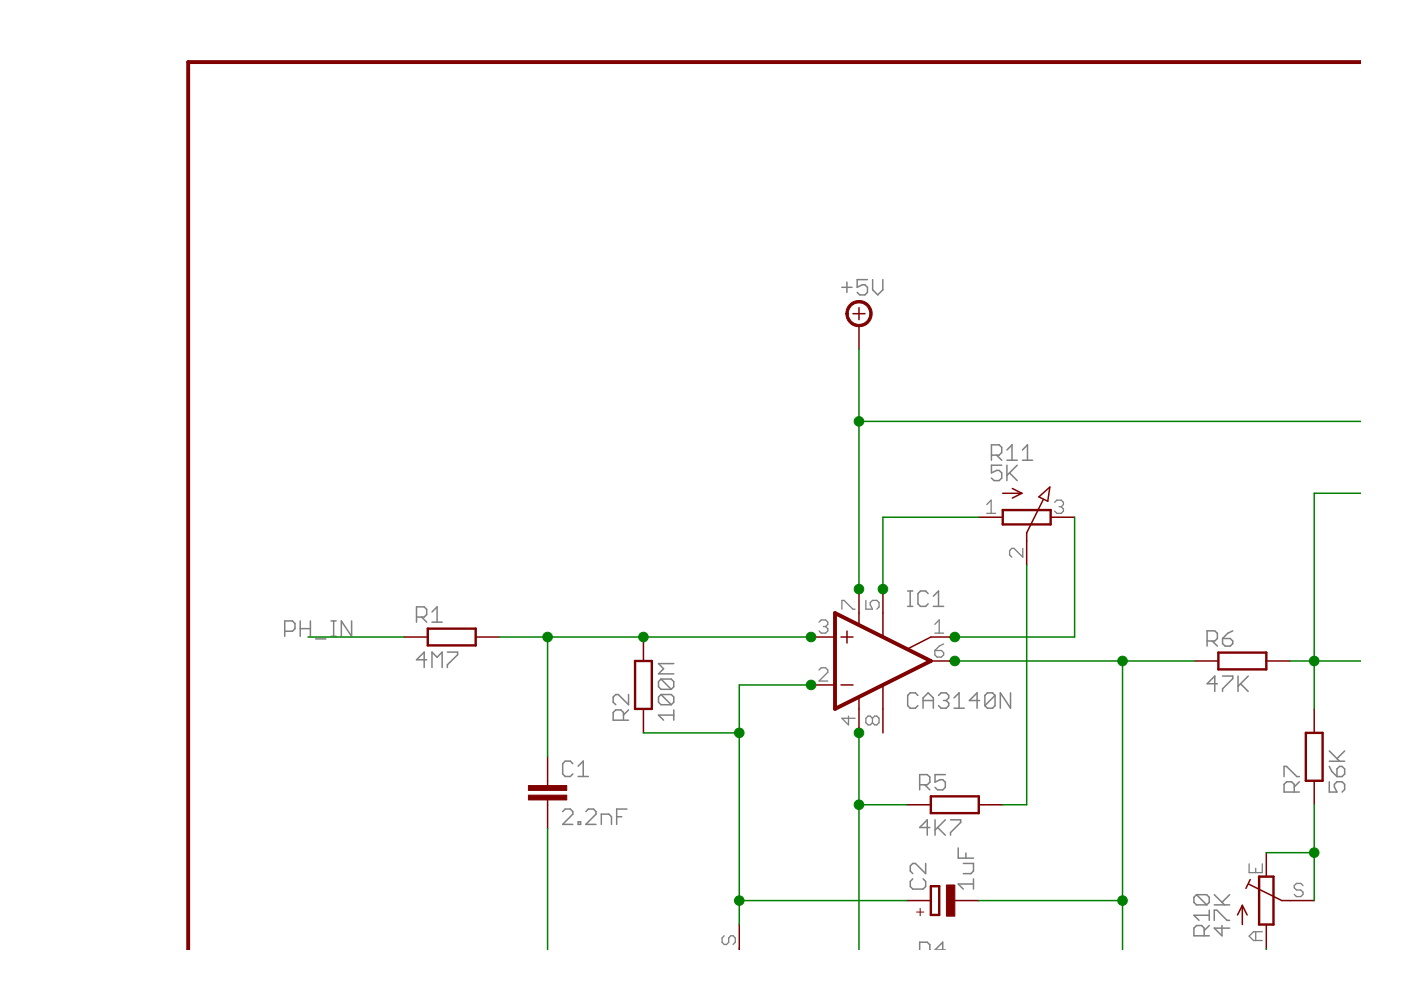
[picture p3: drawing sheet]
<svg xmlns="http://www.w3.org/2000/svg" width="297mm" height="210mm" viewBox="0 0 297 210" stroke-linecap="round" stroke-linejoin="round" font-family="sans-serif">
<g fill="#808080" stroke="#808080" stroke-width=".32">
<path d="M89.9 138.3v3.2z"/>
<path d="M88.3 139.9l1.6-1.6z"/>
<path d="M88.3 139.9h2.2z"/>
<path d="M91.6 138.3v3.2z"/>
<path d="M91.6 138.3l1.1 1.1z"/>
<path d="M93.7 138.3l-1 1.1z"/>
<path d="M93.7 138.3v3.2z"/>
<path d="M94.8 138.3h2.2z"/>
<path d="M97 138.3v.5z"/>
<path d="M94.8 141l2.2-2.2z"/>
<path d="M94.8 141v.5z"/>
<path d="M139.6 151.6l1.1 1.1z"/>
<path d="M139.6 151.6h3.3z"/>
<path d="M142.9 150.5v2.2z"/>
<path d="M140.1 149.4h2.2z"/>
<path d="M139.6 148.9l.5 .5z"/>
<path d="M139.6 147.8v1.1z"/>
<path d="M139.6 147.8l.5-.5z"/>
<path d="M140.1 147.3h2.2z"/>
<path d="M142.3 147.3l.6 .5z"/>
<path d="M142.9 147.8v1.1z"/>
<path d="M142.9 148.9l-.6 .5z"/>
<path d="M140.1 147.3l2.2 2.1z"/>
<path d="M140.1 146.2h2.2z"/>
<path d="M139.6 145.6l.5 .6z"/>
<path d="M139.6 144.5v1.1z"/>
<path d="M140.1 144l-.5 .5z"/>
<path d="M140.1 144h2.2z"/>
<path d="M142.3 144l.6 .5z"/>
<path d="M142.9 144.5v1.1z"/>
<path d="M142.9 145.6l-.6 .6z"/>
<path d="M140.1 144l2.2 2.2z"/>
<path d="M139.6 142.9h3.3z"/>
<path d="M139.6 142.9l1.1-1.1z"/>
<path d="M139.6 140.7l1.1 1.1z"/>
<path d="M139.6 140.7h3.3z"/>
<path d="M196.6 173.8v3.3z"/>
<path d="M196.6 173.8l-1.6 1.7z"/>
<path d="M195 175.5h2.1z"/>
<path d="M198.2 173.8v3.3z"/>
<path d="M198.2 176l2.2-2.2z"/>
<path d="M198.8 175.5l1.6 1.6z"/>
<path d="M201.5 173.8h2.2z"/>
<path d="M203.7 173.8v.6z"/>
<path d="M203.7 174.4l-2.2 2.1z"/>
<path d="M201.5 176.5v.6z"/>
<path d="M257.6 143.3v3.3z"/>
<path d="M257.6 143.3l-1.7 1.7z"/>
<path d="M255.9 145h2.2z"/>
<path d="M259.2 143.3h2.2z"/>
<path d="M261.4 143.3v.6z"/>
<path d="M261.4 143.9l-2.2 2.1z"/>
<path d="M259.2 146v.6z"/>
<path d="M262.5 143.3v3.3z"/>
<path d="M264.6 143.3l-2.1 2.2z"/>
<path d="M263 145l1.6 1.6z"/>
<path d="M281.8 165.8v2.1z"/>
<path d="M281.8 167.9h1.7z"/>
<path d="M282.9 166.9l.6 1z"/>
<path d="M282.9 166.3v.6z"/>
<path d="M282.9 166.3l.6-.5z"/>
<path d="M283.5 165.8h1z"/>
<path d="M284.5 165.8l.6 .5z"/>
<path d="M285.1 166.3v1.1z"/>
<path d="M285.1 167.4l-.6 .5z"/>
<path d="M281.8 162.5l.6 1.1z"/>
<path d="M282.4 163.6l1.1 1.1z"/>
<path d="M283.5 164.7h1z"/>
<path d="M284.5 164.7l.6-.6z"/>
<path d="M285.1 163v1.1z"/>
<path d="M284.5 162.5l.6 .5z"/>
<path d="M284 162.5h.5z"/>
<path d="M283.5 163l.5-.5z"/>
<path d="M283.5 163v1.7z"/>
<path d="M281.8 161.4h3.3z"/>
<path d="M281.8 159.2l2.2 2.2z"/>
<path d="M283.5 160.8l1.6-1.6z"/>
<path d="M119.3 174.8h2.2z"/>
<path d="M121.5 172.6l-2.2 2.2z"/>
<path d="M121.5 172.1v.5z"/>
<path d="M120.9 171.5l.6 .6z"/>
<path d="M119.8 171.5h1.1z"/>
<path d="M119.8 171.5l-.5 .6z"/>
<path d="M122.6 174.2v.6z"/>
<path d="M122.6 174.2h.5z"/>
<path d="M123.1 174.2v.6z"/>
<path d="M122.6 174.8h.5z"/>
<path d="M124.2 174.8h2.2z"/>
<path d="M126.4 172.6l-2.2 2.2z"/>
<path d="M126.4 172.1v.5z"/>
<path d="M125.8 171.5l.6 .6z"/>
<path d="M124.7 171.5h1.1z"/>
<path d="M124.7 171.5l-.5 .6z"/>
<path d="M127.5 172.6v2.2z"/>
<path d="M127.5 172.6h1.6z"/>
<path d="M129.1 172.6l.5 .6z"/>
<path d="M129.6 173.2v1.6z"/>
<path d="M130.7 171.5v3.3z"/>
<path d="M130.7 171.5h2.2z"/>
<path d="M130.7 173.2h1.1z"/>
<path d="M203.2 187.4l1 1.1z"/>
<path d="M203.2 187.4h3.2z"/>
<path d="M206.4 186.3v2.2z"/>
<path d="M204.2 185.2h1.7z"/>
<path d="M206.4 184.7l-.5 .5z"/>
<path d="M206.4 183.1v1.6z"/>
<path d="M204.2 183.1h2.2z"/>
<path d="M203.2 181.9h3.2z"/>
<path d="M203.2 179.8v2.1z"/>
<path d="M204.8 180.9v1z"/>
<path d="M194.1 146.9l.5 .5z"/>
<path d="M193 146.9h1.1z"/>
<path d="M193 146.9l-.6 .5z"/>
<path d="M192.4 147.4v2.2z"/>
<path d="M192.4 149.6l.6 .6z"/>
<path d="M193 150.2h1.1z"/>
<path d="M194.1 150.2l.5-.6z"/>
<path d="M195.7 148v2.2z"/>
<path d="M195.7 148l1.1-1.1z"/>
<path d="M196.8 146.9l1.1 1.1z"/>
<path d="M197.9 148v2.2z"/>
<path d="M195.7 148.5h2.2z"/>
<path d="M199 147.4l.5-.5z"/>
<path d="M199.5 146.9h1.1z"/>
<path d="M200.6 146.9l.5 .5z"/>
<path d="M201.1 147.4v.6z"/>
<path d="M201.1 148l-.5 .5z"/>
<path d="M200.1 148.5h.5z"/>
<path d="M200.6 148.5l.5 .6z"/>
<path d="M201.1 149.1v.5z"/>
<path d="M201.1 149.6l-.5 .6z"/>
<path d="M199.5 150.2h1.1z"/>
<path d="M199 149.6l.5 .6z"/>
<path d="M202.3 148l1-1.1z"/>
<path d="M203.3 146.9v3.3z"/>
<path d="M202.3 150.2h2.1z"/>
<path d="M207.2 146.9v3.3z"/>
<path d="M207.2 146.9l-1.7 1.6z"/>
<path d="M205.5 148.5h2.2z"/>
<path d="M208.8 147.4v2.2z"/>
<path d="M209.4 146.9l-.6 .5z"/>
<path d="M209.4 146.9h1z"/>
<path d="M210.4 146.9l.6 .5z"/>
<path d="M211 147.4v2.2z"/>
<path d="M211 149.6l-.6 .6z"/>
<path d="M209.4 150.2h1z"/>
<path d="M208.8 149.6l.6 .6z"/>
<path d="M208.8 149.6l2.2-2.2z"/>
<path d="M212.1 146.9v3.3z"/>
<path d="M212.1 146.9l2.1 3.3z"/>
<path d="M214.2 146.9v3.3z"/>
<path d="M210.2 98.6h2.2z"/>
<path d="M210.2 98.6v1.7z"/>
<path d="M210.2 100.3l1.1-.6z"/>
<path d="M211.3 99.7h.5z"/>
<path d="M211.8 99.7l.6 .6z"/>
<path d="M212.4 100.3v1.1z"/>
<path d="M211.8 101.9l.6-.5z"/>
<path d="M210.8 101.9h1z"/>
<path d="M210.2 101.4l.6 .5z"/>
<path d="M213.5 98.6v3.3z"/>
<path d="M213.5 100.8l2.2-2.2z"/>
<path d="M214 100.3l1.7 1.6z"/>
<path d="M178.5 60.9h2.1z"/>
<path d="M179.6 59.8v2.2z"/>
<path d="M181.7 59.3h2.2z"/>
<path d="M181.7 59.3v1.6z"/>
<path d="M181.7 60.9l1.1-.5z"/>
<path d="M182.8 60.4h.6z"/>
<path d="M183.4 60.4l.5 .5z"/>
<path d="M183.9 60.9v1.1z"/>
<path d="M183.4 62.5l.5-.5z"/>
<path d="M182.3 62.5h1.1z"/>
<path d="M181.7 62l.6 .5z"/>
<path d="M185 59.3v2.1z"/>
<path d="M185 61.4l1.1 1.1z"/>
<path d="M186.1 62.5l1.1-1.1z"/>
<path d="M187.2 59.3v2.1z"/>
<path d="M257.5 196.8h3.2z"/>
<path d="M257.5 196.8l1.6 1.6z"/>
<path d="M259.1 196.2v2.2z"/>
<path d="M257.5 193v2.1z"/>
<path d="M257.5 193h.5z"/>
<path d="M258 193l2.2 2.1z"/>
<path d="M260.2 195.1h.5z"/>
<path d="M257.5 191.9h3.2z"/>
<path d="M257.5 189.7l2.1 2.2z"/>
<path d="M259.1 191.3l1.6-1.6z"/>
<path d="M88.3 128.7v3.2z"/>
<path d="M88.3 128.7h1.6z"/>
<path d="M89.9 128.7l.6 .5z"/>
<path d="M90.5 129.2v1.1z"/>
<path d="M90.5 130.3l-.6 .5z"/>
<path d="M88.3 130.8h1.6z"/>
<path d="M89.4 130.8l1.1 1.1z"/>
<path d="M91.6 129.8l1.1-1.1z"/>
<path d="M92.7 128.7v3.2z"/>
<path d="M91.6 131.9h2.1z"/>
<path d="M130 152.7h3.3z"/>
<path d="M130 151.1v1.6z"/>
<path d="M130 151.1l.6-.6z"/>
<path d="M130.6 150.5h1z"/>
<path d="M131.6 150.5l.6 .6z"/>
<path d="M132.2 151.1v1.6z"/>
<path d="M133.3 150.5l-1.1 1.1z"/>
<path d="M133.3 147.3v2.1z"/>
<path d="M131.1 147.3l2.2 2.1z"/>
<path d="M130.6 147.3h.5z"/>
<path d="M130 147.8l.6-.5z"/>
<path d="M130 147.8v1.1z"/>
<path d="M130 148.9l.6 .5z"/>
<path d="M195 199.8v1.7z"/>
<path d="M195 199.8h1.6z"/>
<path d="M196.6 199.8l.5 .5z"/>
<path d="M197.1 200.3v1.1z"/>
<path d="M196.6 201.5l.5-.1z"/>
<path d="M199.9 199.8v1.7z"/>
<path d="M198.2 201.4l1.7-1.6z"/>
<path d="M198.2 201.4h2.2z"/>
<path d="M195 164.2v3.3z"/>
<path d="M195 164.2h1.6z"/>
<path d="M196.6 164.2l.5 .6z"/>
<path d="M197.1 164.8v1z"/>
<path d="M197.1 165.8l-.5 .6z"/>
<path d="M195 166.4h1.6z"/>
<path d="M196.1 166.4l1 1.1z"/>
<path d="M198.2 164.2h2.2z"/>
<path d="M198.2 164.2v1.6z"/>
<path d="M198.2 165.8l1.1-.5z"/>
<path d="M199.3 165.3h.6z"/>
<path d="M199.9 165.3l.5 .5z"/>
<path d="M200.4 165.8v1.1z"/>
<path d="M199.9 167.5l.5-.6z"/>
<path d="M198.8 167.5h1.1z"/>
<path d="M198.2 166.9l.6 .6z"/>
<path d="M255.9 133.8v3.2z"/>
<path d="M255.9 133.8h1.7z"/>
<path d="M257.6 133.8l.5 .5z"/>
<path d="M258.1 134.3v1.1z"/>
<path d="M257.6 135.9l.5-.5z"/>
<path d="M255.9 135.9h1.7z"/>
<path d="M257 135.9l1.1 1.1z"/>
<path d="M260.3 134.3l1.1-.5z"/>
<path d="M260.3 134.3l-1.1 1.1z"/>
<path d="M259.2 135.4v1.1z"/>
<path d="M259.2 136.5l.6 .5z"/>
<path d="M259.8 137h1z"/>
<path d="M260.8 137l.6-.5z"/>
<path d="M261.4 135.9v.6z"/>
<path d="M260.8 135.4l.6 .5z"/>
<path d="M259.2 135.4h1.6z"/>
<path d="M272.2 167.9h3.3z"/>
<path d="M272.2 166.3v1.6z"/>
<path d="M272.8 165.8l-.6 .5z"/>
<path d="M272.8 165.8h1.1z"/>
<path d="M273.9 165.8l.5 .5z"/>
<path d="M274.4 166.3v1.6z"/>
<path d="M275.5 165.8l-1.1 1.1z"/>
<path d="M272.2 162.5v2.2z"/>
<path d="M272.2 162.5h.6z"/>
<path d="M272.8 162.5l2.2 2.2z"/>
<path d="M275 164.7h.5z"/>
<path d="M120.9 161.4l.6 .5z"/>
<path d="M119.8 161.4h1.1z"/>
<path d="M119.8 161.4l-.5 .5z"/>
<path d="M119.3 161.9v2.2z"/>
<path d="M119.3 164.1l.5 .5z"/>
<path d="M119.8 164.6h1.1z"/>
<path d="M121.5 164.1l-.6 .5z"/>
<path d="M123.7 161.4l-1.1 1.1z"/>
<path d="M123.7 161.4v3.2z"/>
<path d="M122.6 164.6h2.1z"/>
<path d="M193.5 186.3l-.5 .6z"/>
<path d="M193 186.9v1.1z"/>
<path d="M193 188l.5 .5z"/>
<path d="M193.5 188.5h2.2z"/>
<path d="M195.7 188.5l.6-.5z"/>
<path d="M196.3 186.9v1.1z"/>
<path d="M195.7 186.3l.6 .6z"/>
<path d="M196.3 183.1v2.1z"/>
<path d="M194.1 183.1l2.2 2.1z"/>
<path d="M193.5 183.1h.6z"/>
<path d="M193.5 183.1l-.5 .5z"/>
<path d="M193 183.6v1.1z"/>
<path d="M193 184.7l.5 .5z"/>
<path d="M192.4 128.6h1.1z"/>
<path d="M193 125.3v3.3z"/>
<path d="M192.4 125.3h1.1z"/>
<path d="M196.3 125.3l.5 .6z"/>
<path d="M195.2 125.3h1.1z"/>
<path d="M195.2 125.3l-.6 .6z"/>
<path d="M194.6 125.9v2.1z"/>
<path d="M194.6 128l.6 .6z"/>
<path d="M195.2 128.6h1.1z"/>
<path d="M196.8 128l-.5 .6z"/>
<path d="M197.9 126.4l1.1-1.1z"/>
<path d="M199 125.3v3.3z"/>
<path d="M197.9 128.6h2.2z"/>
<path d="M210.2 94.3v3.3z"/>
<path d="M210.2 94.3h1.6z"/>
<path d="M211.8 94.3l.6 .6z"/>
<path d="M212.4 94.9v1z"/>
<path d="M212.4 95.9l-.6 .6z"/>
<path d="M210.2 96.5h1.6z"/>
<path d="M211.3 96.5l1.1 1.1z"/>
<path d="M214.6 94.3l-1.1 1.1z"/>
<path d="M214.6 94.3v3.3z"/>
<path d="M213.5 97.6h2.2z"/>
<path d="M217.8 94.3l-1 1.1z"/>
<path d="M217.8 94.3v3.3z"/>
<path d="M216.8 97.6h2.1z"/>
<path d="M253.1 198.4h3.3z"/>
<path d="M253.1 196.8v1.6z"/>
<path d="M253.1 196.8l.6-.6z"/>
<path d="M253.7 196.2h1.1z"/>
<path d="M254.8 196.2l.5 .6z"/>
<path d="M255.3 196.8v1.6z"/>
<path d="M256.4 196.2l-1.1 1.1z"/>
<path d="M253.1 194.1l1.1 1z"/>
<path d="M253.1 194.1h3.3z"/>
<path d="M256.4 193v2.1z"/>
<path d="M253.7 191.9h2.1z"/>
<path d="M253.1 191.3l.6 .6z"/>
<path d="M253.1 190.2v1.1z"/>
<path d="M253.1 190.2l.6-.5z"/>
<path d="M253.7 189.7h2.1z"/>
<path d="M255.8 189.7l.6 .5z"/>
<path d="M256.4 190.2v1.1z"/>
<path d="M255.8 191.9l.6-.6z"/>
<path d="M253.7 189.7l2.1 2.2z"/>
<path d="M60.4 131.7v3.2z"/>
<path d="M60.4 131.7h1.6z"/>
<path d="M62 131.7l.5 .5z"/>
<path d="M62.5 132.2v1.1z"/>
<path d="M62.5 133.3l-.5 .5z"/>
<path d="M60.4 133.8h1.6z"/>
<path d="M63.6 131.7v3.2z"/>
<path d="M63.6 133.3h2.2z"/>
<path d="M65.8 131.7v3.2z"/>
<path d="M66.9 135.5h2.2z"/>
<path d="M70.2 134.9h1.1z"/>
<path d="M70.7 131.7v3.2z"/>
<path d="M70.2 131.7h1.1z"/>
<path d="M72.4 131.7v3.2z"/>
<path d="M72.4 131.7l2.1 3.2z"/>
<path d="M74.5 131.7v3.2z"/>
</g>
<g fill="#808080" stroke="#808080" stroke-width=".28">
<path d="M198.2 132.4l.9-1z"/>
<path d="M199.1 131.4v2.8z"/>
<path d="M198.2 134.2h1.9z"/>
<path d="M173.7 144.4h1.8z"/>
<path d="M173.7 144.4l1.8-1.9z"/>
<path d="M175.5 142v.5z"/>
<path d="M175 141.6l.5 .4z"/>
<path d="M174.1 141.6h.9z"/>
<path d="M174.1 141.6l-.4 .4z"/>
<path d="M173.7 131.9l.4-.5z"/>
<path d="M174.1 131.4h.9z"/>
<path d="M175 131.4l.5 .5z"/>
<path d="M175.5 131.9v.5z"/>
<path d="M175.5 132.4l-.5 .4z"/>
<path d="M174.6 132.8h.4z"/>
<path d="M175 132.8l.5 .5z"/>
<path d="M175.5 133.3v.5z"/>
<path d="M175.5 133.8l-.5 .4z"/>
<path d="M174.1 134.2h.9z"/>
<path d="M173.7 133.8l.4 .4z"/>
<path d="M183.6 127.3v1.9z"/>
<path d="M183.6 129.2h1.4z"/>
<path d="M184.5 128.2l.5 1z"/>
<path d="M184.5 127.8v.4z"/>
<path d="M184.5 127.8l.5-.5z"/>
<path d="M185 127.3h.9z"/>
<path d="M185.9 127.3l.5 .5z"/>
<path d="M186.4 127.8v.9z"/>
<path d="M186.4 128.7l-.5 .5z"/>
<path d="M199.1 137l1-.5z"/>
<path d="M199.1 137l-.9 .9z"/>
<path d="M198.2 137.9v1z"/>
<path d="M198.2 138.9l.5 .4z"/>
<path d="M198.7 139.3h.9z"/>
<path d="M199.6 139.3l.5-.4z"/>
<path d="M200.1 138.4v.5z"/>
<path d="M199.6 137.9l.5 .5z"/>
<path d="M198.2 137.9h1.4z"/>
<path d="M183.6 153.2l.4 .5z"/>
<path d="M183.6 152.3v.9z"/>
<path d="M183.6 152.3l.4-.5z"/>
<path d="M184 151.8h.5z"/>
<path d="M184.5 151.8l.5 .5z"/>
<path d="M185 152.3l.4-.5z"/>
<path d="M185.4 151.8h.5z"/>
<path d="M185.9 151.8l.5 .5z"/>
<path d="M186.4 152.3v.9z"/>
<path d="M186.4 153.2l-.5 .5z"/>
<path d="M185.4 153.7h.5z"/>
<path d="M185 153.2l.4 .5z"/>
<path d="M185 153.2l-.5 .5z"/>
<path d="M184 153.7h.5z"/>
<path d="M185 152.3v.9z"/>
<path d="M178.5 127.3v1.9z"/>
<path d="M178.5 127.3h.5z"/>
<path d="M179 127.3l1.8 1.9z"/>
<path d="M180.8 129.2h.5z"/>
<path d="M178.5 152.3h2.8z"/>
<path d="M178.5 152.3l1.4 1.4z"/>
<path d="M179.9 151.8v1.9z"/>
<path d="M209.2 107l.9-1z"/>
<path d="M210.1 106v2.8z"/>
<path d="M209.2 108.8h1.9z"/>
<path d="M223.6 106.5l.5-.5z"/>
<path d="M224.1 106h.9z"/>
<path d="M225 106l.5 .5z"/>
<path d="M225.5 106.5v.5z"/>
<path d="M225.5 107l-.5 .4z"/>
<path d="M224.5 107.4h.5z"/>
<path d="M225 107.4l.5 .5z"/>
<path d="M225.5 107.9v.5z"/>
<path d="M225.5 108.4l-.5 .4z"/>
<path d="M224.1 108.8h.9z"/>
<path d="M223.6 108.4l.5 .4z"/>
<path d="M216.9 116.3v1.8z"/>
<path d="M215 116.3l1.9 1.8z"/>
<path d="M214.5 116.3h.5z"/>
<path d="M214.5 116.3l-.4 .4z"/>
<path d="M214.1 116.7v1z"/>
<path d="M214.1 117.7l.4 .4z"/>
<path d="M153.6 198.4l-.5 .5z"/>
<path d="M153.1 198.9v.9z"/>
<path d="M153.1 199.8l.5 .5z"/>
<path d="M153.6 200.3h.4z"/>
<path d="M154 200.3l.5-.5z"/>
<path d="M154.5 198.9v.9z"/>
<path d="M154.5 198.9l.5-.5z"/>
<path d="M155 198.4h.4z"/>
<path d="M155.4 198.4l.5 .5z"/>
<path d="M155.9 198.9v.9z"/>
<path d="M155.9 199.8l-.5 .5z"/>
<path d="M265.8 199.4h1.8z"/>
<path d="M264.8 198.5l1 .9z"/>
<path d="M264.8 198.5l1-1z"/>
<path d="M265.8 197.5h1.8z"/>
<path d="M266.2 197.5v1.9z"/>
<path d="M264.8 183.2v1.8z"/>
<path d="M264.8 185h2.8z"/>
<path d="M267.6 183.2v1.8z"/>
<path d="M266.2 184.1v.9z"/>
<path d="M275.8 187.3l.5 .5z"/>
<path d="M274.9 187.3h.9z"/>
<path d="M274.4 187.8l.5-.5z"/>
<path d="M274.4 187.8v.4z"/>
<path d="M274.4 188.2l.5 .5z"/>
<path d="M274.9 188.7h.9z"/>
<path d="M275.8 188.7l.5 .5z"/>
<path d="M276.3 189.2v.4z"/>
<path d="M276.3 189.6l-.5 .5z"/>
<path d="M274.9 190.1h.9z"/>
<path d="M274.4 189.6l.5 .5z"/>
</g>
<g fill="#800000" stroke="#800000" stroke-width=".83">
<path d="M39.9 13.2h248.7z"/>
<path d="M39.9 13.2v188.3z"/>
<path d="M177 130v20.3z"/>
<path d="M177 130l20.4 10.1z"/>
<path d="M177 150.3l20.4-10.2z"/>
</g>
<g fill="#800000" stroke="#800000" stroke-width=".51">
<path d="M90.7 136.8h10.2z"/>
<path d="M90.7 133.3h10.2z"/>
<path d="M100.9 133.3v3.5z"/>
<path d="M90.7 133.3v3.5z"/>
<path d="M138.2 140.1v10.2z"/>
<path d="M134.6 140.1v10.2z"/>
<path d="M134.6 140.1h3.6z"/>
<path d="M134.6 150.3h3.6z"/>
<path d="M197.4 172.4h10.1z"/>
<path d="M197.4 168.8h10.1z"/>
<path d="M207.5 168.8v3.6z"/>
<path d="M197.4 168.8v3.6z"/>
<path d="M258.3 141.9h10.2z"/>
<path d="M258.3 138.4h10.2z"/>
<path d="M268.5 138.4v3.5z"/>
<path d="M258.3 138.4v3.5z"/>
<path d="M280.4 155.4v10.1z"/>
<path d="M276.9 155.4v10.1z"/>
<path d="M276.9 155.4h3.5z"/>
<path d="M276.9 165.5h3.5z"/>
<path d="M199.1 187.9v6.1z"/>
<path d="M197.4 187.9h1.7z"/>
<path d="M197.4 194h1.7z"/>
<path d="M197.4 187.9v6.1z"/>
<path d="M212.6 108.1h10.2z"/>
<path d="M212.6 111.2h10.2z"/>
<path d="M222.8 108.1v3.1z"/>
<path d="M212.6 108.1v3.1z"/>
<path d="M267 185.9v10.1z"/>
<path d="M270 185.9v10.1z"/>
<path d="M267 185.9h3z"/>
<path d="M267 196h3z"/>
</g>
<g fill="#800000" stroke="#800000" stroke-width=".32">
<path d="M100.9 135.1h5z"/>
<path d="M85.6 135.1h5.1z"/>
<path d="M136.4 135.1v5z"/>
<path d="M136.4 150.3v5.1z"/>
<path d="M207.5 170.6h5.1z"/>
<path d="M192.3 170.6h5.1z"/>
<path d="M268.5 140.1h5.1z"/>
<path d="M253.2 140.1h5.1z"/>
<path d="M278.6 150.3v5.1z"/>
<path d="M278.6 165.5v5.1z"/>
<path d="M116.1 160.5v5z"/>
<path d="M116.1 170.6v5.1z"/>
<path d="M116.1 165.5v1.1z"/>
<path d="M116.1 169.6v1z"/>
<path d="M202.4 190.9h5.1z"/>
<path d="M192.3 190.9h5.1z"/>
<path d="M197.4 135.1h5z"/>
<path d="M172 145.2h5z"/>
<path d="M172 135.1h5z"/>
<path d="M187.2 124.9v5.1z"/>
<path d="M197.4 140.1h5z"/>
<path d="M187.2 150.3v5.1z"/>
<path d="M179.6 133.8v2.5z"/>
<path d="M178.3 135.1h2.5z"/>
<path d="M178.3 145.2h2.5z"/>
<path d="M182.1 130v2.4z"/>
<path d="M187.2 130v4.9z"/>
<path d="M187.2 145.4v4.9z"/>
<path d="M192.6 137.5l4.8-2.4z"/>
<path d="M182.1 147.9v2.4z"/>
<path d="M182.1 124.9v5.1z"/>
<path d="M182.1 150.3v5.1z"/>
<path d="M207.5 109.7h5.1z"/>
<path d="M222.8 109.7h5z"/>
<path d="M217.7 114.7v5.1z"/>
<path d="M217.7 113v1.7z"/>
<path d="M221.2 105.9l-3.5 7.1z"/>
<path d="M220.3 105.3l2.3-2z"/>
<path d="M222.6 103.3l-.5 3z"/>
<path d="M212.6 104.6h4.1z"/>
<path d="M214.6 103.6l2.1 1z"/>
<path d="M214.6 105.6l2.1-1z"/>
<path d="M220.3 105.3l1.8 1z"/>
<path d="M182.1 69v5.1z"/>
<path d="M180.8 66.5h2.6z"/>
<path d="M182.1 65.2v2.6z"/>
<path d="M156.7 196v5.1z"/>
<path d="M156.7 201.1v.4z"/>
<path d="M268.5 196v5.1z"/>
<path d="M268.5 180.8v5.1z"/>
<path d="M273.6 190.9h5z"/>
<path d="M271.8 190.9h1.8z"/>
<path d="M264.7 187.4l7.1 3.5z"/>
<path d="M263.4 192v4z"/>
<path d="M263.4 192l-1 2z"/>
<path d="M263.4 192l1 2z"/>
<path d="M265.1 186.5l-.9 1.9z"/>
</g>
<g fill="#800000" stroke="#800000" stroke-width=".21">
<path d="M112 168.6h8.2v1h-8.2z"/>
<path d="M112 166.6h8.2v1h-8.2z"/>
<path d="M200.7 187.6h1.7v6.6h-1.7z"/>
</g>
<g fill="#800000" stroke="#800000" stroke-width=".21">
<path d="M194.3 193.4h1.6z"/>
<path d="M195.1 192.6v1.6z"/>
<path d="M180 64.7a2.8 2.8 0 0 1 4.5 .3 2.8 2.8 0 0 1-1.6 4.2 2.8 2.8 0 0 1-3.6-2.7h.5a2.29 2.29 0 0 1 3.3-2.1 2.29 2.29 0 0 1 .4 3.9 2.29 2.29 0 0 1-3.6-1.4l-.1-.4h-.5a2.86 2.86 0 0 1 .7-1.8z" fill-rule="evenodd"/>
</g>
<g fill="#008000" stroke="#008000" stroke-width=".32">
<path d="M182.1 89.3v35.6z"/>
<path d="M182.1 74.1v15.2z"/>
<path d="M182.1 89.3h106.5z"/>
<path d="M182.1 155.4v15.2z"/>
<path d="M182.1 170.6h10.2z"/>
<path d="M182.1 170.6v30.9z"/>
<path d="M136.4 135.1h35.6z"/>
<path d="M105.9 135.1h10.2z"/>
<path d="M116.1 135.1h20.3z"/>
<path d="M116.1 135.1v25.4z"/>
<path d="M156.7 145.2h15.3z"/>
<path d="M156.7 145.2v10.2z"/>
<path d="M136.4 155.4h20.3z"/>
<path d="M156.7 155.4v35.5z"/>
<path d="M156.7 190.9h35.6z"/>
<path d="M156.7 190.9v5.1z"/>
<path d="M212.6 170.6h5.1z"/>
<path d="M217.7 119.8v50.8z"/>
<path d="M187.2 109.7h20.3z"/>
<path d="M187.2 109.7v15.2z"/>
<path d="M202.4 135.1h25.4z"/>
<path d="M227.8 109.7v25.4z"/>
<path d="M202.4 140.1h35.6z"/>
<path d="M238 140.1h15.2z"/>
<path d="M207.5 190.9h30.5z"/>
<path d="M238 140.1v50.8z"/>
<path d="M238 190.9v10.6z"/>
<path d="M268.5 201.1v.4z"/>
<path d="M273.6 140.1h5z"/>
<path d="M278.6 140.1h10z"/>
<path d="M278.6 140.1v10.2z"/>
<path d="M278.6 104.6v35.5z"/>
<path d="M278.6 104.6h10z"/>
<path d="M116.1 175.7v25.8z"/>
<path d="M65.3 135.1h20.3z"/>
<path d="M278.6 180.8v10.1z"/>
<path d="M278.6 170.6v10.2z"/>
<path d="M268.5 180.8h10.1z"/>
</g>
<g fill="#008000" stroke="#008000" stroke-width=".21">
<circle cx="182.1" cy="89.3" r="1.02"/>
<circle cx="182.1" cy="124.9" r="1.02"/>
<circle cx="182.1" cy="155.4" r="1.02"/>
<circle cx="182.1" cy="170.6" r="1.02"/>
<circle cx="136.4" cy="135.1" r="1.02"/>
<circle cx="116.1" cy="135.1" r="1.02"/>
<circle cx="172" cy="135.1" r="1.02"/>
<circle cx="156.7" cy="155.4" r="1.02"/>
<circle cx="172" cy="145.2" r="1.02"/>
<circle cx="156.7" cy="190.9" r="1.02"/>
<circle cx="187.2" cy="124.9" r="1.02"/>
<circle cx="202.4" cy="135.1" r="1.02"/>
<circle cx="238" cy="140.1" r="1.02"/>
<circle cx="238" cy="190.9" r="1.02"/>
<circle cx="202.4" cy="140.1" r="1.02"/>
<circle cx="278.6" cy="140.1" r="1.02"/>
<circle cx="278.6" cy="180.8" r="1.02"/>
</g>
</svg>
